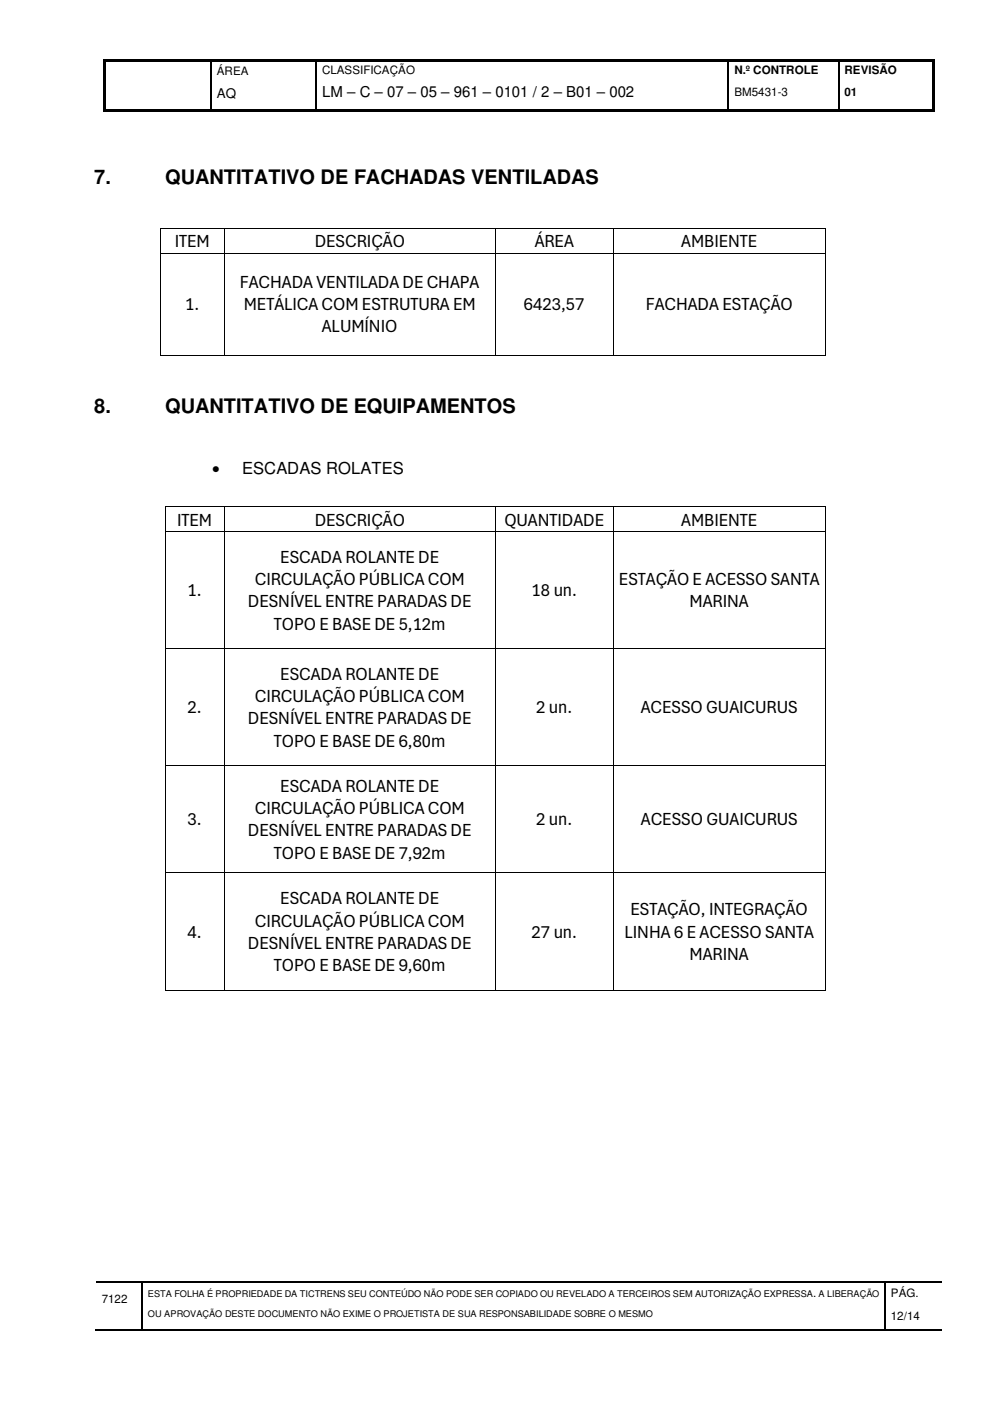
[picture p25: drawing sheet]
<svg xmlns="http://www.w3.org/2000/svg" width="210mm" height="297mm" viewBox="0 0 210 297" stroke-linecap="round" stroke-linejoin="round" font-family="sans-serif">
<defs><g id="words">
<g font-size="4.2">
<text x="20" y="38.9">7.</text>
<text x="35" y="38.9">QUANTITATIVO DE FACHADAS VENTILADAS</text>
<text x="20" y="87.6">8.</text>
<text x="35" y="87.6">QUANTITATIVO DE EQUIPAMENTOS</text>
</g>
<g font-size="3.9">
<text x="37" y="52.3">ITEM</text>
<text x="66.7" y="52.3">DESCRIÇÃO</text>
<text x="113.4" y="52.3">ÁREA</text>
<text x="144.4" y="52.3">AMBIENTE</text>
<text x="39.2" y="65.7">1.</text>
<text x="50.9" y="61">FACHADA VENTILADA DE CHAPA</text>
<text x="51.7" y="65.7">METÁLICA COM ESTRUTURA EM</text>
<text x="111.1" y="65.7">6423,57</text>
<text x="136.9" y="65.7">FACHADA ESTAÇÃO</text>
<text x="68.2" y="70.5">ALUMÍNIO</text>
<text x="37.5" y="111.4">ITEM</text>
<text x="66.7" y="111.4">DESCRIÇÃO</text>
<text x="106.9" y="111.4">QUANTIDADE</text>
<text x="144.4" y="111.4">AMBIENTE</text>
<text x="59.4" y="119.3">ESCADA ROLANTE DE</text>
<text x="54" y="124">CIRCULAÇÃO PÚBLICA COM</text>
<text x="131.2" y="124">ESTAÇÃO E ACESSO SANTA</text>
<text x="39.8" y="126.4">1.</text>
<text x="52.5" y="128.8">DESNÍVEL ENTRE PARADAS DE</text>
<text x="112.7" y="126.4">18 un.</text>
<text x="146.2" y="128.8">MARINA</text>
<text x="58.1" y="133.5">TOPO E BASE DE 5,12m</text>
<text x="54" y="148.8">CIRCULAÇÃO PÚBLICA COM</text>
<text x="59.4" y="144.1">ESCADA ROLANTE DE</text>
<text x="39.8" y="151.2">2.</text>
<text x="52.5" y="153.6">DESNÍVEL ENTRE PARADAS DE</text>
<text x="113.7" y="151.2">2 un.</text>
<text x="135.8" y="151.2">ACESSO GUAICURUS</text>
<text x="58.1" y="158.3">TOPO E BASE DE 6,80m</text>
<text x="59.4" y="167.9">ESCADA ROLANTE DE</text>
<text x="54" y="172.6">CIRCULAÇÃO PÚBLICA COM</text>
<text x="39.8" y="175">3.</text>
<text x="52.5" y="177.3">DESNÍVEL ENTRE PARADAS DE</text>
<text x="113.7" y="175">2 un.</text>
<text x="135.9" y="175">ACESSO GUAICURUS</text>
<text x="58.1" y="182.1">TOPO E BASE DE 7,92m</text>
<text x="59.4" y="191.7">ESCADA ROLANTE DE</text>
<text x="54" y="196.5">CIRCULAÇÃO PÚBLICA COM</text>
<text x="133.7" y="194.1">ESTAÇÃO, INTEGRAÇÃO</text>
<text x="39.8" y="198.8">4.</text>
<text x="52.5" y="201.2">DESNÍVEL ENTRE PARADAS DE</text>
<text x="112.7" y="198.8">27 un.</text>
<text x="132.4" y="198.8">LINHA 6 E ACESSO SANTA</text>
<text x="146.2" y="203.6">MARINA</text>
<text x="58.1" y="206">TOPO E BASE DE 9,60m</text>
</g>
<g font-size="3.5">
<text x="45" y="100.6">•</text>
<text x="51.4" y="100.6">ESCADAS ROLATES</text>
</g>
<text font-size="3.2" x="68.3" y="20.6">LM – C – 07 – 05 – 961 – 0101 / 2 – B01 – 002</text>
<text font-size="2.8" x="46" y="20.8">AQ</text>
<g font-size="2.5">
<text x="46" y="15.8">ÁREA</text>
<text x="68.3" y="15.7">CLASSIFICAÇÃO</text>
<text x="155.7" y="15.7">N.º CONTROLE</text>
<text x="179.1" y="15.7">REVISÃO</text>
<text x="155.7" y="20.3">BM5431-3</text>
<text x="179.1" y="20.3">01</text>
<text x="172.4" y="274.9">.</text>
<text x="188.9" y="274.9">PÁG.</text>
<text x="21.6" y="276.3">7122</text>
<text x="188.9" y="279.9">12/14</text>
</g>
<g font-size="1.9">
<text x="31.4" y="274.9">ESTA FOLHA É PROPRIEDADE DA TICTRENS SEU CONTEÚDO NÃO PODE SER COPIADO OU REVELADO A TERCEIROS SEM AUTORIZAÇÃO EXPRESSA A LIBERAÇÃO</text>
<text x="31.4" y="279.1">OU APROVAÇÃO DESTE DOCUMENTO NÃO EXIME O PROJETISTA DE SUA RESPONSABILIDADE SOBRE O MESMO</text>
</g>
</g></defs>
<g fill="#000">
<path d="M21.9 12.5h.5v.5h-.5zM22.4 12.5h22.2v.5h-22.2zM44.6 13h.3zM44.6 12.5h.5v.5h-.5zM45.1 12.5h21.8v.5h-21.8zM66.9 13h.3zM66.9 12.5h.5v.5h-.5zM67.4 12.5h86.9v.5h-86.9zM154.3 13h.3zM154.3 12.5h.5v.5h-.5zM154.8 12.5h22.9v.5h-22.9zM177.7 13h.3z"/>
<path d="M177.7 12.5h.5v.5h-.5zM178.2 12.5h19.4v.5h-19.4zM197.6 12.5h.5v.5h-.5zM21.9 13h.5v10.1h-.5zM21.9 23.1h.5v.5h-.5zM22.4 23.1h22.2v.5h-22.2zM44.6 23.1h.5v.5h-.5zM45.1 23.1h21.8v.5h-21.8zM66.9 23.1h.5v.5h-.5zM67.4 23.1h86.9v.5h-86.9zM154.3 23.1h.5v.5h-.5zM154.8 23.1h22.9v.5h-22.9z"/>
<path d="M177.7 23.1h.5v.5h-.5zM178.2 23.1h19.4v.5h-19.4zM197.6 13h.5v10.1h-.5zM197.6 23.1h.5v.5h-.5zM33.9 48.3h.2v.2h-.2zM33.9 53.6h.2v.2h-.2zM47.4 48.3h.2v.2h-.2zM47.4 53.6h.2v.2h-.2zM104.9 48.3h.2v.2h-.2zM104.9 53.6h.2v.2h-.2zM129.9 48.3h.2v.2h-.2zM129.9 53.6h.2v.2h-.2z"/>
<path d="M174.9 48.3h.2v.2h-.2zM174.9 53.6h.2v.2h-.2zM33.9 75.2h.2v.2h-.2zM47.4 75.2h.2v.2h-.2zM104.9 75.2h.2v.2h-.2zM129.9 75.2h.2v.2h-.2zM174.9 75.2h.2v.2h-.2zM34.9 107.4h.2v.2h-.2zM34.9 112.7h.2v.2h-.2zM47.4 107.4h.2v.2h-.2zM47.4 112.7h.2v.2h-.2zM104.9 107.4h.2v.2h-.2z"/>
<path d="M104.9 112.7h.2v.2h-.2zM129.9 107.4h.2v.2h-.2zM129.9 112.7h.2v.2h-.2zM174.9 107.4h.2v.2h-.2zM174.9 112.7h.2v.2h-.2zM34.9 137.4h.2v.2h-.2zM47.4 137.4h.2v.2h-.2zM104.9 137.4h.2v.2h-.2zM129.9 137.4h.2v.2h-.2zM174.9 137.4h.2v.2h-.2zM34.9 162.3h.2v.1h-.2zM47.4 162.3h.2v.1h-.2z"/>
<path d="M104.9 162.3h.2v.1h-.2zM129.9 162.3h.2v.1h-.2zM174.9 162.3h.2v.1h-.2zM34.9 185h.2v.1h-.2zM47.4 185h.2v.1h-.2zM104.9 185h.2v.1h-.2zM129.9 185h.2v.1h-.2zM174.9 185h.2v.1h-.2zM34.9 210h.2v.2h-.2zM47.4 210h.2v.2h-.2zM104.9 210h.2v.2h-.2zM129.9 210h.2v.2h-.2z"/>
<path d="M174.9 210h.2v.2h-.2zM30.1 271.6h.2v.3h-.2zM187.6 271.6h.2v.3h-.2zM30.1 281.8h.2v.3h-.2zM187.6 281.8h.2v.3h-.2z"/>
</g>
<path d="M44.7 13v10.1M67.1 13v10.1M154.4 13v10.1M177.8 13v10.1M20.4 271.7h9.7M30.2 271.9v9.9M30.3 271.7h157.3M187.7 271.9v9.9M187.8 271.7h11.9M20.1 281.9h10M30.3 281.9h157.3M187.8 281.9h11.9" fill="none" stroke="#000" stroke-width=".25"/>
<g fill="none" stroke="#000" stroke-width=".21">
<path d="M34 48.5v5.1M34 53.8v21.4M34.1 48.4h13.3M34.1 53.7h13.3M47.5 48.5v5.1M47.5 53.8v21.4M47.6 48.4h57.3M47.6 53.7h57.3M105 48.5v5.1M105 53.8v21.4M105.1 48.4h24.8M105.1 53.7h24.8"/>
<path d="M130 48.5v5.1M130 53.8v21.4M130.1 48.4h44.8M130.1 53.7h44.8M175 48.5v5.1M175 53.8v21.4M34.1 75.3h13.3M47.6 75.3h57.3M105.1 75.3h24.8M130.1 75.3h44.8M35 107.6v5.1M35 112.9v24.5"/>
<path d="M35.1 107.5h12.3M35.1 112.8h12.3M47.5 107.6v5.1M47.5 112.9v24.5M47.6 107.5h57.3M47.6 112.8h57.3M105 107.6v5.1M105 112.9v24.5M105.1 107.5h24.8M105.1 112.8h24.8M130 107.6v5.1M130 112.9v24.5"/>
<path d="M130.1 107.5h44.8M130.1 112.8h44.8M175 107.6v5.1M175 112.9v24.5M35 137.6v24.7M35.1 137.5h12.3M47.5 137.6v24.7M47.6 137.5h57.3M105 137.6v24.7M105.1 137.5h24.8M130 137.6v24.7M130.1 137.5h44.8"/>
<path d="M175 137.6v24.7M35 162.4v22.6M35.1 162.3h12.3M47.5 162.4v22.6M47.6 162.3h57.3M105 162.4v22.6M105.1 162.3h24.8M130 162.4v22.6M130.1 162.3h44.8M175 162.4v22.6M35 185.1v24.9M35.1 185h12.3"/>
<path d="M47.5 185.1v24.9M47.6 185h57.3M105 185.1v24.9M105.1 185h24.8M130 185.1v24.9M130.1 185h44.8M175 185.1v24.9M35.1 210.1h12.3M47.6 210.1h57.3M105.1 210.1h24.8M130.1 210.1h44.8"/>
</g>
<use href="#words"/>
</svg>
